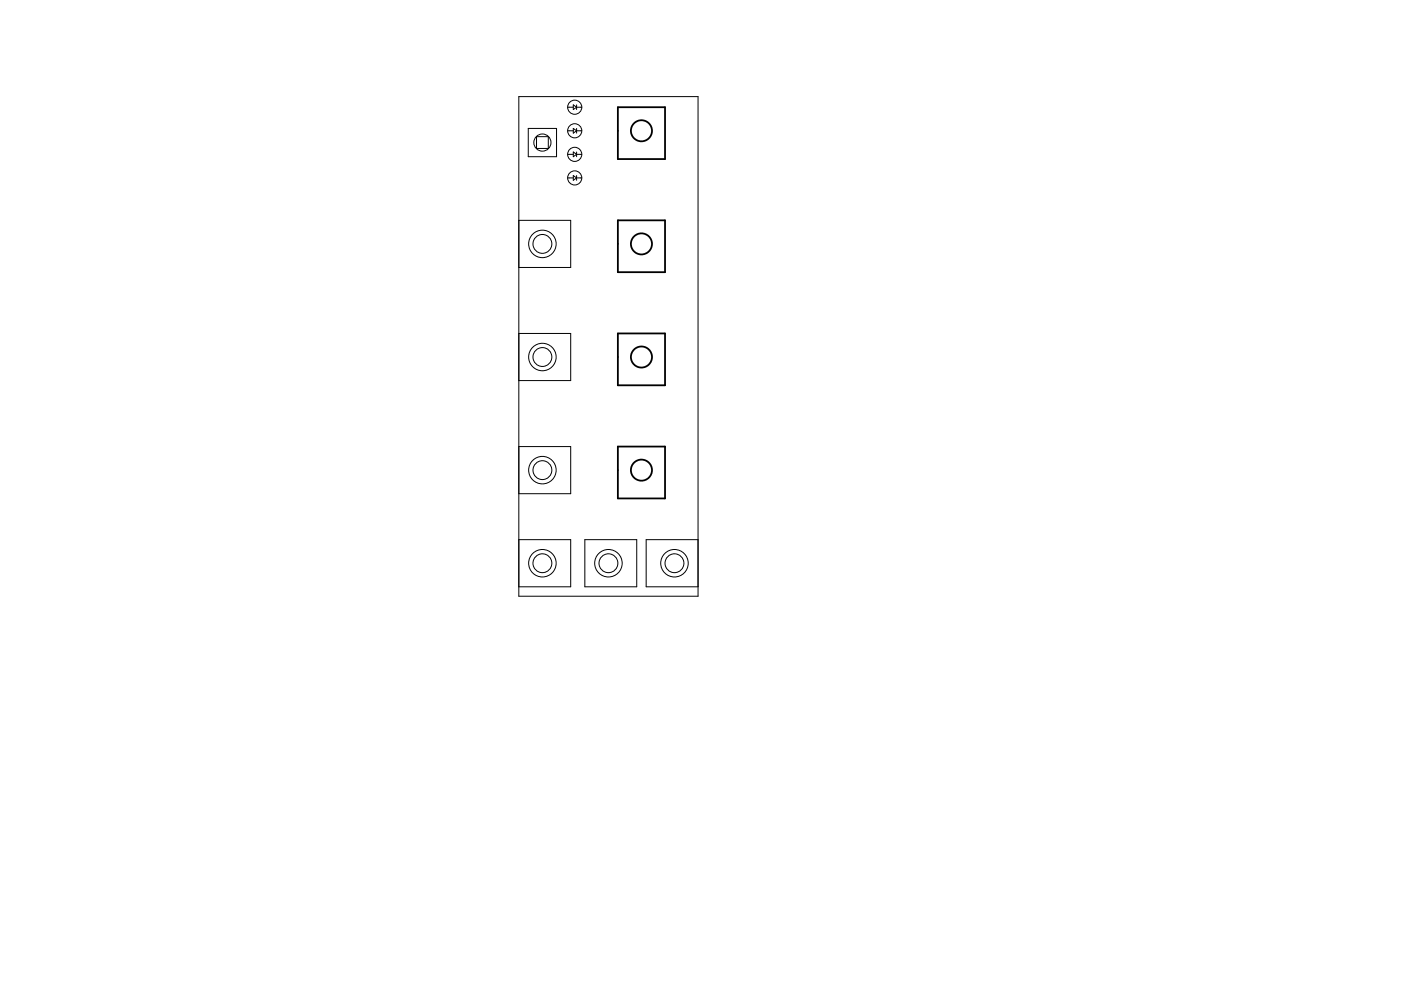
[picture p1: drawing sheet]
<svg xmlns="http://www.w3.org/2000/svg" width="297mm" height="210mm" viewBox="0 0 297 210" stroke-linecap="round" stroke-linejoin="round" font-family="sans-serif">
<g fill="none" stroke="#000" stroke-width=".21">
<path d="M110 20.5h38v106h-38zM112 27.2h6v6h-6zM113.8 29h2.4v2.5h-2.4zM120.4 22.7h1.1M120.4 27.7h1.1M120.4 32.7h1.1M120.4 37.7h1.1M121.5 22.2l.7 .5-.7 .5zM121.5 27.2l.7 .5-.7 .5zM121.5 32.2l.7 .5-.7 .5zM121.5 37.2l.7 .5-.7 .5zM122.2 22.7h1.2"/>
<path d="M122.2 22.2v1M122.2 27.2v1M122.2 32.2v1M122.2 37.2v1M122.2 27.7h1.2M122.2 32.7h1.2M122.2 37.7h1.2M110 46.7h11v10h-11M110 70.7h11v10h-11M110 94.7h11v10h-11M110 114.5h11v10h-11M124 114.5h11v10h-11z"/>
<path d="M148 114.5h-11v10h11"/>
<circle cx="115" cy="30.2" r="1.82"/>
<circle cx="121.8" cy="32.7" r="1.5"/>
<circle cx="121.8" cy="27.7" r="1.5"/>
<circle cx="121.8" cy="22.7" r="1.5"/>
<circle cx="121.8" cy="37.7" r="1.5"/>
<circle cx="115" cy="51.7" r="2.92"/>
<circle cx="115" cy="51.7" r="2"/>
<circle cx="115" cy="75.7" r="2.92"/>
<circle cx="115" cy="75.7" r="2"/>
<circle cx="115" cy="99.7" r="2.92"/>
<circle cx="115" cy="99.7" r="2"/>
<circle cx="115" cy="119.5" r="2.92"/>
<circle cx="115" cy="119.5" r="2"/>
<circle cx="129" cy="119.5" r="2.92"/>
<circle cx="129" cy="119.5" r="2"/>
<circle cx="143" cy="119.5" r="2.92"/>
<circle cx="143" cy="119.5" r="2"/>
</g>
<g fill="none" stroke="#000" stroke-width=".38">
<path d="M131 22.7h10v11h-10zM131 46.7h10v11h-10zM131 70.7h10v11h-10zM131 94.7h10v11h-10z"/>
<circle cx="136" cy="27.7" r="2.24"/>
<circle cx="136" cy="51.7" r="2.24"/>
<circle cx="136" cy="75.7" r="2.24"/>
<circle cx="136" cy="99.7" r="2.24"/>
</g>
</svg>
